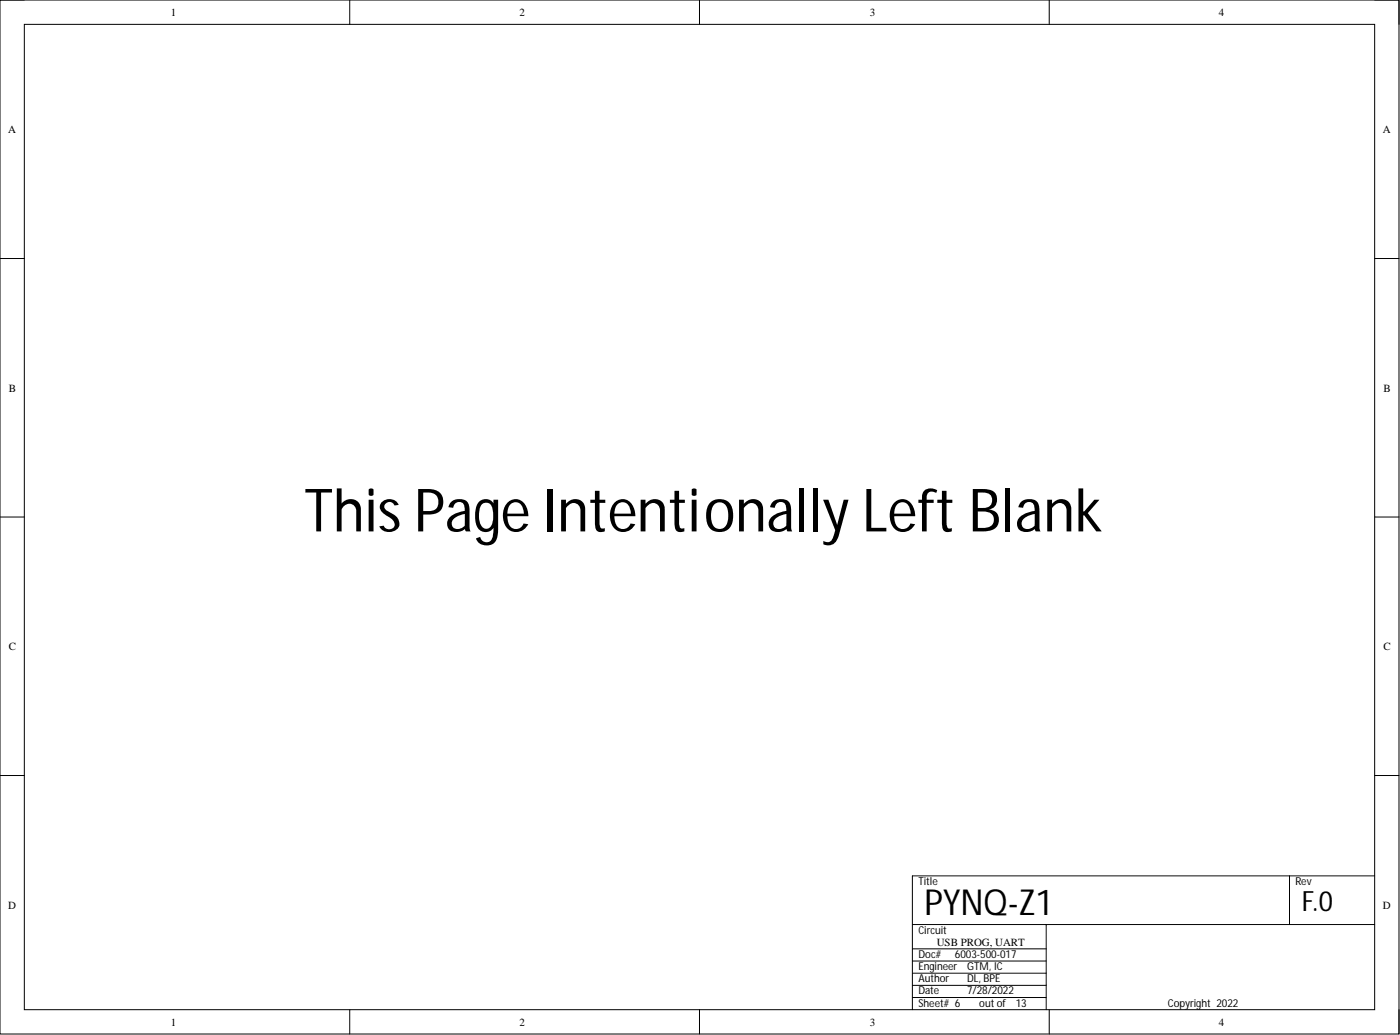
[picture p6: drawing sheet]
<svg xmlns="http://www.w3.org/2000/svg" width="292mm" height="216mm" viewBox="0 0 292 216" stroke-linecap="round" stroke-linejoin="round" font-family="sans-serif">
<defs><g id="words">
<text font-size="12.5" x="63.5" y="110.9">This Page Intentionally Left Blank</text>
<text font-size="7.5" x="192.9" y="190.8">PYNQ-Z1</text>
<text font-size="5.8" x="271.6" y="190">F.0</text>
<g font-size="2.3">
<text x="35.6" y="3.3">1</text>
<text x="108.4" y="3.3">2</text>
<text x="181.5" y="3.3">3</text>
<text x="254.3" y="3.3">4</text>
<text x="1.7" y="27.7">A</text>
<text x="288.5" y="27.7">A</text>
<text x="1.8" y="81.7">B</text>
<text x="288.6" y="81.7">B</text>
<text x="1.8" y="135.6">C</text>
<text x="288.6" y="135.6">C</text>
<text x="191.6" y="184.6">Title</text>
<text x="270.3" y="184.6">Rev</text>
<text x="1.7" y="189.5">D</text>
<text x="288.5" y="189.5">D</text>
<text x="191.6" y="194.8">Circuit</text>
<text x="195.4" y="197.4">USB PROG, UART</text>
<text x="191.6" y="202.4">Engineer</text>
<text x="191.6" y="199.8">Doc#</text>
<text x="199.2" y="199.8">6003-500-017</text>
<text x="201.8" y="202.4">GTM, IC</text>
<text x="191.6" y="204.9">Author</text>
<text x="191.6" y="207.4">Date</text>
<text x="191.6" y="210">Sheet# 6</text>
<text x="201.8" y="204.9">DL, BPE</text>
<text x="201.8" y="207.4">7/28/2022</text>
<text x="204.3" y="210">outof</text>
<text x="211.9" y="210">13</text>
<text x="243.7" y="210">Copyright 2022</text>
<text x="35.6" y="213.9">1</text>
<text x="108.4" y="213.9">2</text>
<text x="181.5" y="213.9">3</text>
<text x="254.3" y="213.9">4</text>
</g>
</g></defs>
<g fill="none" stroke="#000" stroke-width=".21">
<path d="M0 0h291.9v215.7h-291.9zM0 0h5.1M5.1 5.1h281.7v205.5h-281.7zM73 0v5.1M145.9 0v5.1M218.9 0v5.1M286.8 0h5.1v5.1M0 53.9h5.1M286.8 53.9h5.1M0 107.9h5.1M286.8 107.9h5.1M0 161.8h5.1"/>
<path d="M286.8 161.8h5.1M190.4 192.9h96.4M190.4 197.9h27.9M218.3 192.9v17.7M269 182.7v10.2M286.8 182.7h-96.4v27.9M73 210.6v5.1M145.9 210.6v5.1M190.4 205.5h27.9M190.4 208.1h27.9M190.4 203h27.9M190.4 200.5h27.9"/>
<path d="M218.9 210.6v5.1M291.9 210.6v5.1"/>
</g>
<use href="#words"/>
</svg>
